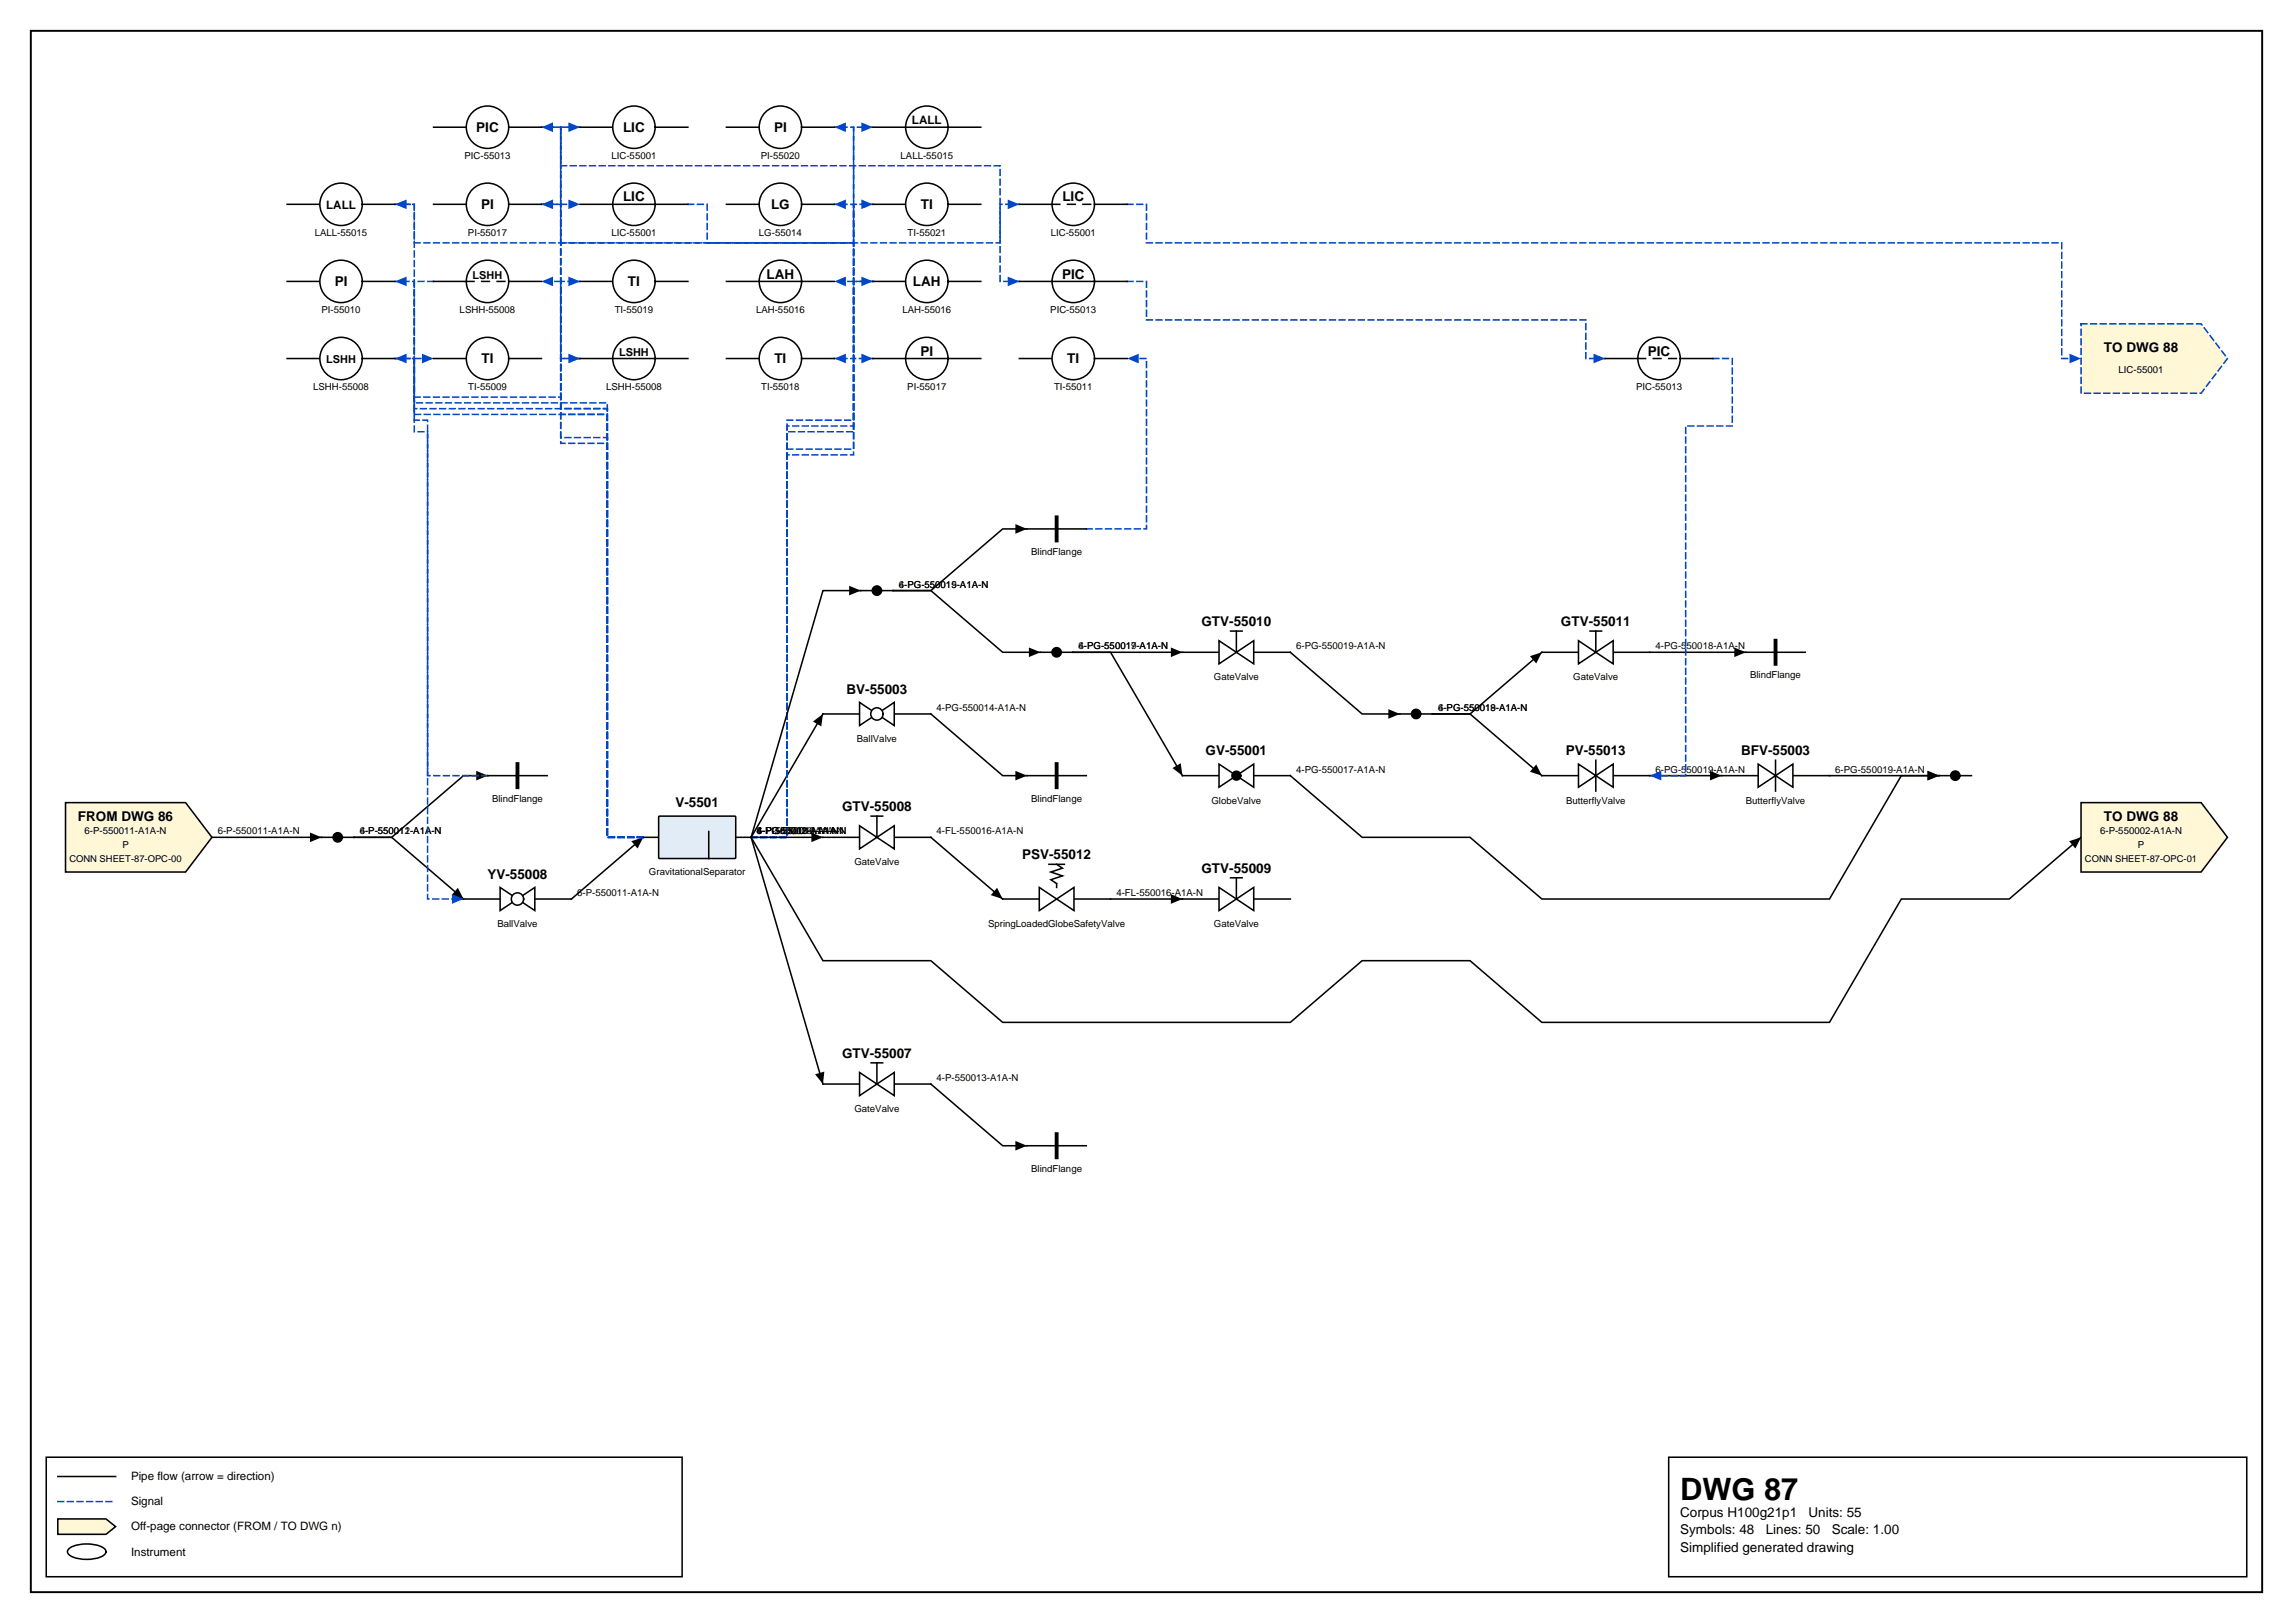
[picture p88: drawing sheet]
<svg xmlns="http://www.w3.org/2000/svg" width="420mm" height="297mm" viewBox="0 0 420 297" stroke-linecap="round" stroke-linejoin="round" font-family="sans-serif">
<defs><g id="words">
<text font-size="5.6" x="307.6" y="274.5">DWG 87</text>
<g font-size="2.5">
<text x="87.2" y="24.1">PIC</text>
<text x="114.1" y="24.1">LIC</text>
<text x="141.7" y="24.1">PI</text>
<text x="88.1" y="38.3">PI</text>
<text x="114.1" y="36.9">LIC</text>
<text x="141.2" y="38.3">LG</text>
<text x="168.6" y="38.3">TI</text>
<text x="194.5" y="36.9">LIC</text>
<text x="61.3" y="52.4">PI</text>
<text x="115" y="52.4">TI</text>
<text x="140.3" y="51">LAH</text>
<text x="167.1" y="52.4">LAH</text>
<text x="194.4" y="51">PIC</text>
<text x="168.5" y="65.1">PI</text>
<text x="301.7" y="65.1">PIC</text>
<text x="385.2" y="64.4">TO DWG 88</text>
<text x="88.2" y="66.5">TI</text>
<text x="141.8" y="66.5">TI</text>
<text x="195.4" y="66.5">TI</text>
<text x="220" y="114.6">GTV-55010</text>
<text x="285.8" y="114.6">GTV-55011</text>
<text x="155" y="127">BV-55003</text>
<text x="220.7" y="138.3">GV-55001</text>
<text x="286.7" y="138.3">PV-55013</text>
<text x="318.8" y="138.3">BFV-55003</text>
<text x="123.7" y="147.8">V-5501</text>
<text x="154.2" y="148.5">GTV-55008</text>
<text x="14.3" y="150.3">FROM DWG 86</text>
<text x="385.2" y="150.3">TO DWG 88</text>
<text x="89.2" y="160.8">YV-55008</text>
<text x="187.1" y="157.3">PSV-55012</text>
<text x="220" y="159.8">GTV-55009</text>
<text x="154.2" y="193.6">GTV-55007</text>
<text x="307.6" y="277.6">Corpus H100g21p1</text>
<text x="307.6" y="280.8">Symbols: 48</text>
<text x="323.3" y="280.8">Lines: 50</text>
<text x="331.1" y="277.6">Units: 55</text>
<text x="335.3" y="280.8">Scale: 1.00</text>
<text x="307.6" y="284">Simplified generated drawing</text>
</g>
<g font-size="2.1">
<text x="167" y="22.8">LALL</text>
<text x="59.7" y="38.3">LALL</text>
<text x="24" y="270.9">Pipe flow (arrow = direction)</text>
<text x="24" y="275.5">Signal</text>
<text x="24" y="280.1">Off-page connector (FROM / TO DWG n)</text>
<text x="24" y="284.7">Instrument</text>
</g>
<g font-size="2">
<text x="86.5" y="51">LSHH</text>
<text x="113.3" y="65.1">LSHH</text>
<text x="59.7" y="66.5">LSHH</text>
</g>
<g font-size="1.8">
<text x="85" y="29.1">PIC-55013</text>
<text x="111.9" y="29.1">LIC-55001</text>
<text x="139.3" y="29.1">PI-55020</text>
<text x="164.9" y="29.1">LALL-55015</text>
<text x="57.6" y="43.2">LALL-55015</text>
<text x="85.7" y="43.2">PI-55017</text>
<text x="111.9" y="43.2">LIC-55001</text>
<text x="139" y="43.2">LG-55014</text>
<text x="166.2" y="43.2">TI-55021</text>
<text x="192.4" y="43.2">LIC-55001</text>
<text x="58.9" y="57.3">PI-55010</text>
<text x="84.2" y="57.3">LSHH-55008</text>
<text x="112.5" y="57.3">TI-55019</text>
<text x="138.4" y="57.3">LAH-55016</text>
<text x="165.2" y="57.3">LAH-55016</text>
<text x="192.3" y="57.3">PIC-55013</text>
<text x="57.3" y="71.4">LSHH-55008</text>
<text x="85.7" y="71.4">TI-55009</text>
<text x="111" y="71.4">LSHH-55008</text>
<text x="139.3" y="71.4">TI-55018</text>
<text x="166.1" y="71.4">PI-55017</text>
<text x="193" y="71.4">TI-55011</text>
<text x="299.5" y="71.4">PIC-55013</text>
<text x="387.9" y="68.4">LIC-55001</text>
<text x="188.8" y="101.6">BlindFlange</text>
<text x="164.6" y="107.6">4-PG-550015-A1A-N</text>
<text x="164.6" y="107.6">6-PG-550019-A1A-N</text>
<text x="197.5" y="118.9">6-PG-550019-A1A-N</text>
<text x="197.5" y="118.9">4-PG-550017-A1A-N</text>
<text x="237.3" y="118.9">6-PG-550019-A1A-N</text>
<text x="303.1" y="118.9">4-PG-550018-A1A-N</text>
<text x="222.2" y="124.5">GateValve</text>
<text x="288" y="124.5">GateValve</text>
<text x="320.4" y="124.1">BlindFlange</text>
<text x="171.5" y="130.1">4-PG-550014-A1A-N</text>
<text x="263.3" y="130.1">4-PG-550018-A1A-N</text>
<text x="263.3" y="130.1">6-PG-550019-A1A-N</text>
<text x="156.9" y="135.8">BallValve</text>
<text x="237.3" y="141.4">4-PG-550017-A1A-N</text>
<text x="303.1" y="141.4">6-PG-550019-A1A-N</text>
<text x="336" y="141.4">6-PG-550019-A1A-N</text>
<text x="90.1" y="146.7">BlindFlange</text>
<text x="188.8" y="146.7">BlindFlange</text>
<text x="221.8" y="147.1">GlobeValve</text>
<text x="286.7" y="147.1">ButterflyValve</text>
<text x="319.6" y="147.1">ButterflyValve</text>
<text x="15.5" y="152.6">6-P-550011-A1A-N</text>
<text x="22.4" y="155.1">P</text>
<text x="39.9" y="152.7">6-P-550011-A1A-N</text>
<text x="65.9" y="152.7">6-P-550011-A1A-N</text>
<text x="65.9" y="152.7">4-P-550012-A1A-N</text>
<text x="138.6" y="152.7">4-P-550013-A1A-N</text>
<text x="138.6" y="152.7">6-P-550002-A1A-N</text>
<text x="138.6" y="152.7">4-PG-550014-A1A-N</text>
<text x="138.6" y="152.7">6-PG-550019-A1A-N</text>
<text x="138.6" y="152.7">4-FL-550016-A1A-N</text>
<text x="171.5" y="152.7">4-FL-550016-A1A-N</text>
<text x="384.5" y="152.6">6-P-550002-A1A-N</text>
<text x="391.4" y="155.1">P</text>
<text x="118.8" y="160.1">GravitationalSeparator</text>
<text x="156.4" y="158.4">GateValve</text>
<text x="105.7" y="164">6-P-550011-A1A-N</text>
<text x="204.4" y="164">4-FL-550016-A1A-N</text>
<text x="91.1" y="169.7">BallValve</text>
<text x="180.9" y="169.7">SpringLoadedGlobeSafetyValve</text>
<text x="222.2" y="169.7">GateValve</text>
<text x="171.5" y="197.9">4-P-550013-A1A-N</text>
<text x="156.4" y="203.5">GateValve</text>
<text x="188.8" y="214.5">BlindFlange</text>
</g>
<g font-size="1.7">
<text x="12.7" y="157.7">CONN SHEET-87-OPC-00</text>
<text x="381.7" y="157.7">CONN SHEET-87-OPC-01</text>
</g>
</g></defs>
<path d="M5.6 5.6h408.6v285.8h-408.6z" fill="none" stroke="#000" stroke-width=".35"/>
<path d="M8.5 266.7h116.4v21.9h-116.4zM10.6 270.2h10.6M305.5 266.7h105.8v21.9h-105.8z" fill="none" stroke="#000" stroke-width=".28"/>
<path d="M10.6 274.8h10.6" fill="none" stroke="#0046c8" stroke-width=".28" stroke-dasharray="1.1 .7"/>
<path d="M10.6 278h8.8l1.8 1.4-1.8 1.4h-8.8z" fill="#fff7d6" stroke="#000" stroke-width=".28"/>
<path d="M302 119.4h17.6M170.4 198.4l13.2 11.3h4.4M12.7 283.4a6.7 6.7 0 0 1 6.3 0 .72 .72 0 0 1 0 1.2 6.7 6.7 0 0 1-6.3 0 .72 .72 0 0 1 0-1.2z" fill="none" stroke="#000" stroke-width=".28"/>
<path d="M317.5 118.5l2.1 .9-2.1 .9zM185.9 208.8l2.1 .9-2.1 .9z" fill="#000"/>
<path d="M125.9 37.4h3.6v7h53.6v-7h3.5" fill="none" stroke="#0046c8" stroke-width=".28" stroke-dasharray="1.1 .7"/>
<path d="M184.5 36.5l2.1 .9-2.1 .9z" fill="#0046c8"/>
<path d="M236.2 119.4l13.2 11.3h6.9" fill="none" stroke="#000" stroke-width=".28"/>
<path d="M254.2 129.8l2.1 .9-2.1 .9z" fill="#000"/>
<path d="M198.9 96.8h11v-31.2h-3.5" fill="none" stroke="#0046c8" stroke-width=".28" stroke-dasharray="1.1 .7"/>
<path d="M206.4 65.6l2.1-.9v1.8z" fill="#0046c8"/>
<path d="M89.3 142h-4.4l-13.2 11.2h-6.9h6.9l13.2 11.3" fill="none" stroke="#000" stroke-width=".28"/>
<path d="M87.2 141.1l2.1 .9-2.1 .8zM83.8 162.5l1.1 2-2.2-.7z" fill="#000"/>
<path d="M106.2 23.3h-3.5v14.1h3.5" fill="none" stroke="#0046c8" stroke-width=".28" stroke-dasharray="1.1 .7"/>
<path d="M104.1 36.5l2.1 .9-2.1 .9z" fill="#0046c8"/>
<path d="M216.5 119.4h-20.1h6.9l13.2 22.6M282.3 119.4l-13.2 11.3h-6.9h6.9l13.2 11.3M38.8 153.2h20.1M117.8 153.2l-13.2 11.3" fill="none" stroke="#000" stroke-width=".28"/>
<path d="M214.4 118.5l2.1 .9-2.1 .9zM280.1 120.1l2.2-.7-1 2zM56.8 152.4l2.1 .8-2.1 .9zM115.6 154l2.2-.8-1.1 2.1zM214.7 140.6l1.5-.9 .3 2.3zM281.3 139.9l1 2.1-2.2-.8z" fill="#000"/>
<path d="M117.8 153.2h-6.6v-78.4h-8.5v-23.3h3.5" fill="none" stroke="#0046c8" stroke-width=".28" stroke-dasharray="1.1 .7"/>
<path d="M104.1 50.6l2.1 .9-2.1 .9z" fill="#0046c8"/>
<path d="M137.5 153.2l13.2 45.2" fill="none" stroke="#000" stroke-width=".28"/>
<path d="M149.2 196.6l1.7-.5-.2 2.3z" fill="#000"/>
<path d="M117.8 153.2h-6.6v-77.4h-8.5v-52.5h3.5" fill="none" stroke="#0046c8" stroke-width=".28" stroke-dasharray="1.1 .7"/>
<path d="M104.1 22.4l2.1 .9-2.1 .9z" fill="#0046c8"/>
<path d="M137.5 153.2h6.6v-76.3h12.2v-11.3h-3.5" fill="none" stroke="#0046c8" stroke-width=".28" stroke-dasharray="1.1 .7"/>
<path d="M152.8 65.6l2.1-.9v1.8z" fill="#0046c8"/>
<path d="M137.5 153.2h6.6v-75.2h12.2v-40.6h-3.5" fill="none" stroke="#0046c8" stroke-width=".28" stroke-dasharray="1.1 .7"/>
<path d="M152.8 37.4l2.1-.9v1.8z" fill="#0046c8"/>
<path d="M137.5 153.2h6.6v-74.2h12.2v-55.7h-3.5" fill="none" stroke="#0046c8" stroke-width=".28" stroke-dasharray="1.1 .7"/>
<path d="M152.8 23.3l2.1-.9v1.8z" fill="#0046c8"/>
<path d="M117.8 153.2h-6.6v-73.1h-8.5v-42.7h-3.6" fill="none" stroke="#0046c8" stroke-width=".28" stroke-dasharray="1.1 .7"/>
<path d="M99.1 37.4l2.1-.9v1.8z" fill="#0046c8"/>
<path d="M117.8 153.2h-6.6v-72.1h-8.5v-57.8h-3.6" fill="none" stroke="#0046c8" stroke-width=".28" stroke-dasharray="1.1 .7"/>
<path d="M99.1 23.3l2.1-.9v1.8z" fill="#0046c8"/>
<path d="M137.5 153.2l13.2 22.6h19.7l13.2 11.3h52.6l13.2-11.3h19.7l13.2 11.3h52.6l13.2-22.6h19.8l13.1-11.3" fill="none" stroke="#000" stroke-width=".28"/>
<path d="M378.8 154l2.2-.8-1 2.1z" fill="#000"/>
<path d="M137.5 153.2h6.6v-71h12.2v-30.7h3.5" fill="none" stroke="#0046c8" stroke-width=".28" stroke-dasharray="1.1 .7"/>
<path d="M157.7 50.6l2.1 .9-2.1 .9z" fill="#0046c8"/>
<path d="M150.7 130.7l-13.2 22.5" fill="none" stroke="#000" stroke-width=".28"/>
<path d="M148.8 132.1l1.9-1.4-.3 2.2z" fill="#000"/>
<path d="M137.5 153.2h6.6v-69.9h12.2v-45.9h3.5" fill="none" stroke="#0046c8" stroke-width=".28" stroke-dasharray="1.1 .7"/>
<path d="M157.7 36.5l2.1 .9-2.1 .9z" fill="#0046c8"/>
<path d="M157.6 108.1h-6.9l-13.2 45.1" fill="none" stroke="#000" stroke-width=".28"/>
<path d="M155.5 107.2l2.1 .9-2.1 .9z" fill="#000"/>
<path d="M117.8 153.2h-6.6v-79.5h-35.4v-8.1h-3.5" fill="none" stroke="#0046c8" stroke-width=".28" stroke-dasharray="1.1 .7"/>
<path d="M72.3 65.6l2.1-.9v1.8z" fill="#0046c8"/>
<path d="M137.5 153.2h13.2" fill="none" stroke="#000" stroke-width=".28"/>
<path d="M148.6 152.4l2.1 .8-2.1 .9z" fill="#000"/>
<path d="M117.8 153.2h-6.6v-78.4h-35.4v-23.3h-3.5" fill="none" stroke="#0046c8" stroke-width=".28" stroke-dasharray="1.1 .7"/>
<path d="M72.3 51.5l2.1-.9v1.8z" fill="#0046c8"/>
<path d="M117.8 153.2h-6.6v-77.4h-35.4v-38.4h-3.5" fill="none" stroke="#0046c8" stroke-width=".28" stroke-dasharray="1.1 .7"/>
<path d="M72.3 37.4l2.1-.9v1.8z" fill="#0046c8"/>
<path d="M99.1 37.4h3.6v7h53.6v21.2h3.5" fill="none" stroke="#0046c8" stroke-width=".28" stroke-dasharray="1.1 .7"/>
<path d="M157.7 64.7l2.1 .9-2.1 .9z" fill="#0046c8"/>
<path d="M99.1 23.3h3.6v7h80.4v21.2h3.5" fill="none" stroke="#0046c8" stroke-width=".28" stroke-dasharray="1.1 .7"/>
<path d="M184.5 50.6l2.1 .9-2.1 .9z" fill="#0046c8"/>
<path d="M89.3 142h-11v-65.1h-2.5v-11.3h3.6" fill="none" stroke="#0046c8" stroke-width=".28" stroke-dasharray="1.1 .7"/>
<path d="M77.3 64.7l2.1 .9-2.1 .9z" fill="#0046c8"/>
<path d="M236.2 142l13.2 11.2h19.7l13.2 11.3h52.6l13.2-22.5h6.9M302 142h13.2" fill="none" stroke="#000" stroke-width=".28"/>
<path d="M313.1 141.1l2.1 .9-2.1 .8zM352.9 141.1l2.1 .9-2.1 .8z" fill="#000"/>
<path d="M313.6 65.6h3.5v12.4h-8.5v64h-6.6" fill="none" stroke="#0046c8" stroke-width=".28" stroke-dasharray="1.1 .7"/>
<path d="M302 142l2.2-.9v1.7z" fill="#0046c8"/>
<path d="M334.9 142h20.1M203.3 164.5h13.2" fill="none" stroke="#000" stroke-width=".28"/>
<path d="M352.9 141.1l2.1 .9-2.1 .8zM214.4 163.7l2.1 .8-2.1 .9z" fill="#000"/>
<path d="M159.8 51.5h-7" fill="none" stroke="#0046c8" stroke-width=".28" stroke-dasharray="1.1 .7"/>
<path d="M152.8 51.5l2.1-.9v1.8z" fill="#0046c8"/>
<path d="M106.2 65.6h-3.5v-14.1h-3.6" fill="none" stroke="#0046c8" stroke-width=".28" stroke-dasharray="1.1 .7"/>
<path d="M99.1 51.5l2.1-.9v1.8z" fill="#0046c8"/>
<path d="M188 96.8h-4.4l-13.2 11.3h-6.9h6.9l13.2 11.3h6.9M170.4 130.7l13.2 11.3h4.4" fill="none" stroke="#000" stroke-width=".28"/>
<path d="M185.9 95.9l2.1 .9-2.1 .9zM188.4 118.5l2.1 .9-2.1 .9zM185.9 141.1l2.1 .9-2.1 .8z" fill="#000"/>
<path d="M79.4 51.5h-3.6v27.5h2.5v85.5h6.6" fill="none" stroke="#0046c8" stroke-width=".28" stroke-dasharray="1.1 .7"/>
<path d="M82.7 163.7l2.2 .8-2.2 .9z" fill="#0046c8"/>
<path d="M72.3 65.6h3.5v7.1h26.9v-7.1h3.5" fill="none" stroke="#0046c8" stroke-width=".28" stroke-dasharray="1.1 .7"/>
<path d="M104.1 64.7l2.1 .9-2.1 .9z" fill="#0046c8"/>
<path d="M170.4 153.2l13.2 11.3" fill="none" stroke="#000" stroke-width=".28"/>
<path d="M182.5 162.5l1.1 2-2.2-.7z" fill="#000"/>
<path d="M206.4 51.5h3.5v7.1h80.4v7h3.6" fill="none" stroke="#0046c8" stroke-width=".28" stroke-dasharray="1.1 .7"/>
<path d="M291.7 64.7l2.2 .9-2.2 .9z" fill="#0046c8"/>
<path d="M206.4 37.4h3.5v7h167.6v21.2h3.5" fill="none" stroke="#0046c8" stroke-width=".28" stroke-dasharray="1.1 .7"/>
<path d="M378.9 64.7l2.1 .9-2.1 .9z" fill="#0046c8"/>
<path d="M72.3 37.4h3.5v7h80.5v-21.1h3.5" fill="none" stroke="#0046c8" stroke-width=".28" stroke-dasharray="1.1 .7"/>
<path d="M157.7 22.4l2.1 .9-2.1 .9z" fill="#0046c8"/>
<path d="M79.4 65.6h6M93.1 65.6h6" fill="none" stroke="#000" stroke-width=".28"/>
<circle cx="89.3" cy="65.6" r="3.9" fill="#fff" stroke="#000" stroke-width=".28"/>
<path d="M106.2 51.5h6M119.9 51.5h6" fill="none" stroke="#000" stroke-width=".28"/>
<circle cx="116.1" cy="51.5" r="3.9" fill="#fff" stroke="#000" stroke-width=".28"/>
<path d="M150.7 198.4h6.7M163.7 198.4h6.7" fill="none" stroke="#000" stroke-width=".28"/>
<path d="M157.4 196.3l6.3 4.2v-4.2l-6.3 4.2z" fill="#fff" stroke="#000" stroke-width=".28"/>
<path d="M216.5 164.5h6.7M229.5 164.5h6.7M159.5 194.5h2.1M160.5 194.5v3.9" fill="none" stroke="#000" stroke-width=".28"/>
<path d="M223.2 162.4l6.3 4.3v-4.3l-6.3 4.3z" fill="#fff" stroke="#000" stroke-width=".28"/>
<path d="M282.3 119.4h6.7M295.3 119.4h6.7M225.3 160.7h2.1M226.4 160.7v3.8" fill="none" stroke="#000" stroke-width=".28"/>
<path d="M289 117.3l6.3 4.2v-4.2l-6.3 4.2z" fill="#fff" stroke="#000" stroke-width=".28"/>
<path d="M106.2 37.4h6M119.9 37.4h6M291.1 115.5h2.1M292.2 115.5v3.9" fill="none" stroke="#000" stroke-width=".28"/>
<circle cx="116.1" cy="37.4" r="3.9" fill="#fff" stroke="#000" stroke-width=".28"/>
<path d="M112.2 37.4h7.7M216.5 119.4h6.7M229.5 119.4h6.7" fill="none" stroke="#000" stroke-width=".28"/>
<path d="M223.2 117.3l6.3 4.2v-4.2l-6.3 4.2z" fill="#fff" stroke="#000" stroke-width=".28"/>
<path d="M186.6 65.6h6M200.4 65.6h6M188 96.8h10.9M225.3 115.5h2.1M226.4 115.5v3.9M58.9 153.2h5.9" fill="none" stroke="#000" stroke-width=".28"/>
<path d="M193.4 94.7v4.2" fill="none" stroke="#000" stroke-width=".71"/>
<circle cx="61.8" cy="153.2" r=".85" fill="#000" stroke="#000" stroke-width=".28"/>
<circle cx="196.5" cy="65.6" r="3.9" fill="#fff" stroke="#000" stroke-width=".28"/>
<path d="M106.2 23.3h6M119.9 23.3h6" fill="none" stroke="#000" stroke-width=".28"/>
<circle cx="116.1" cy="23.3" r="3.9" fill="#fff" stroke="#000" stroke-width=".28"/>
<path d="M12 146.9h22l4.8 6.3-4.8 6.4h-22z" fill="#fff7d6" stroke="#000" stroke-width=".28"/>
<path d="M133 65.6h6M146.8 65.6h6" fill="none" stroke="#000" stroke-width=".28"/>
<circle cx="142.9" cy="65.6" r="3.9" fill="#fff" stroke="#000" stroke-width=".28"/>
<path d="M84.9 164.5h6.7M97.9 164.5h6.7" fill="none" stroke="#000" stroke-width=".28"/>
<g fill="#fff" stroke="#000" stroke-width=".28">
<path d="M91.6 162.4l6.3 4.3v-4.3l-6.3 4.3z"/>
<circle cx="94.7" cy="164.5" r="1.13"/>
</g>
<path d="M133 51.5h6M146.8 51.5h6" fill="none" stroke="#000" stroke-width=".28"/>
<circle cx="142.9" cy="51.5" r="3.9" fill="#fff" stroke="#000" stroke-width=".28"/>
<path d="M133 37.4h6M146.8 37.4h6M139 51.5h7.8" fill="none" stroke="#000" stroke-width=".28"/>
<circle cx="142.9" cy="37.4" r="3.9" fill="#fff" stroke="#000" stroke-width=".28"/>
<path d="M133 23.3h6M146.8 23.3h6M190.5 119.4h5.9" fill="none" stroke="#000" stroke-width=".28"/>
<circle cx="193.4" cy="119.4" r=".85" fill="#000" stroke="#000" stroke-width=".28"/>
<circle cx="142.9" cy="23.3" r="3.9" fill="#fff" stroke="#000" stroke-width=".28"/>
<path d="M256.3 130.7h5.9" fill="none" stroke="#000" stroke-width=".28"/>
<circle cx="259.3" cy="130.7" r=".85" fill="#000" stroke="#000" stroke-width=".28"/>
<path d="M381 59.3h22l4.8 6.3-4.8 6.4h-22z" fill="#fff7d6" stroke="#0046c8" stroke-width=".28" stroke-dasharray="1.1 .7"/>
<path d="M319.6 119.4h10.9M117.8 153.2h2.8M134.7 153.2h2.8" fill="none" stroke="#000" stroke-width=".28"/>
<path d="M325.1 117.3v4.2" fill="none" stroke="#000" stroke-width=".71"/>
<path d="M120.6 149.4h14v7.7h-14z" fill="#e2ecf7" stroke="#000" stroke-width=".28"/>
<path d="M79.4 37.4h6M93.1 37.4h6M129.8 152.2v4.9" fill="none" stroke="#000" stroke-width=".28"/>
<circle cx="89.3" cy="37.4" r="3.9" fill="#fff" stroke="#000" stroke-width=".28"/>
<path d="M79.4 23.3h6M93.1 23.3h6" fill="none" stroke="#000" stroke-width=".28"/>
<circle cx="89.3" cy="23.3" r="3.9" fill="#fff" stroke="#000" stroke-width=".28"/>
<path d="M159.8 65.6h6M173.6 65.6h6" fill="none" stroke="#000" stroke-width=".28"/>
<circle cx="169.7" cy="65.6" r="3.9" fill="#fff" stroke="#000" stroke-width=".28"/>
<path d="M165.8 65.6h7.8M89.3 142h10.9M216.5 142h6.7M229.5 142h6.7" fill="none" stroke="#000" stroke-width=".28"/>
<path d="M94.7 139.8v4.3" fill="none" stroke="#000" stroke-width=".71"/>
<path d="M223.2 139.8l6.3 4.3v-4.3l-6.3 4.3z" fill="#fff" stroke="#000" stroke-width=".28"/>
<circle cx="226.4" cy="142" r=".81" fill="#000" stroke="#000" stroke-width=".28"/>
<path d="M381 146.9h22l4.8 6.3-4.8 6.4h-22z" fill="#fff7d6" stroke="#000" stroke-width=".28"/>
<path d="M282.3 142h6.7M295.3 142h6.7" fill="none" stroke="#000" stroke-width=".28"/>
<path d="M289 139.8l6.3 4.3v-4.3l-6.3 4.3z" fill="#fff" stroke="#000" stroke-width=".28"/>
<path d="M293.9 65.6h6M307.6 65.6h6M292.2 139.1v5.7" fill="none" stroke="#000" stroke-width=".28"/>
<circle cx="303.7" cy="65.6" r="3.9" fill="#fff" stroke="#000" stroke-width=".28"/>
<path d="M299.9 65.6h1.4M302.7 65.6h1.4M305.5 65.6h1.4M315.2 142h6.7M328.2 142h6.7M188 209.7h10.9" fill="none" stroke="#000" stroke-width=".28"/>
<path d="M193.4 207.6v4.2" fill="none" stroke="#000" stroke-width=".71"/>
<path d="M321.9 139.8l6.3 4.3v-4.3l-6.3 4.3z" fill="#fff" stroke="#000" stroke-width=".28"/>
<path d="M325.1 139.1v5.7M183.6 164.5h6.7M196.6 164.5h6.7" fill="none" stroke="#000" stroke-width=".28"/>
<path d="M190.3 162.4l6.3 4.3v-4.3l-6.3 4.3z" fill="#fff" stroke="#000" stroke-width=".28"/>
<path d="M159.8 51.5h6M173.6 51.5h6M192 158.2h2.9M193.4 158.2l1.1 .7-2.1 .7 2.1 .7-2.1 .7 1 .7v.7M355 142h5.9" fill="none" stroke="#000" stroke-width=".28"/>
<circle cx="358" cy="142" r=".85" fill="#000" stroke="#000" stroke-width=".28"/>
<circle cx="169.7" cy="51.5" r="3.9" fill="#fff" stroke="#000" stroke-width=".28"/>
<path d="M106.2 65.6h6M119.9 65.6h6" fill="none" stroke="#000" stroke-width=".28"/>
<circle cx="116.1" cy="65.6" r="3.9" fill="#fff" stroke="#000" stroke-width=".28"/>
<path d="M112.2 65.6h7.7M150.7 130.7h6.7M163.7 130.7h6.7" fill="none" stroke="#000" stroke-width=".28"/>
<g fill="#fff" stroke="#000" stroke-width=".28">
<path d="M157.4 128.6l6.3 4.2v-4.2l-6.3 4.2z"/>
<circle cx="160.5" cy="130.7" r="1.13"/>
</g>
<path d="M159.8 37.4h6M173.6 37.4h6" fill="none" stroke="#000" stroke-width=".28"/>
<circle cx="169.7" cy="37.4" r="3.9" fill="#fff" stroke="#000" stroke-width=".28"/>
<path d="M159.8 23.3h6M173.6 23.3h6" fill="none" stroke="#000" stroke-width=".28"/>
<circle cx="169.7" cy="23.3" r="3.9" fill="#fff" stroke="#000" stroke-width=".28"/>
<path d="M165.8 23.3h7.8M79.4 51.5h6M93.1 51.5h6M157.6 108.1h5.9M188 142h10.9" fill="none" stroke="#000" stroke-width=".28"/>
<circle cx="160.5" cy="108.1" r=".85" fill="#000" stroke="#000" stroke-width=".28"/>
<path d="M193.4 139.8v4.3" fill="none" stroke="#000" stroke-width=".71"/>
<circle cx="89.3" cy="51.5" r="3.9" fill="#fff" stroke="#000" stroke-width=".28"/>
<path d="M85.4 51.5h1.4M88.2 51.5h1.4M91 51.5h1.4M52.6 65.6h6M66.3 65.6h6" fill="none" stroke="#000" stroke-width=".28"/>
<circle cx="62.4" cy="65.6" r="3.9" fill="#fff" stroke="#000" stroke-width=".28"/>
<path d="M150.7 153.2h6.7M163.7 153.2h6.7" fill="none" stroke="#000" stroke-width=".28"/>
<path d="M157.4 151.1l6.3 4.3v-4.3l-6.3 4.3z" fill="#fff" stroke="#000" stroke-width=".28"/>
<path d="M52.6 51.5h6M66.3 51.5h6M159.5 149.4h2.1M160.5 149.4v3.8" fill="none" stroke="#000" stroke-width=".28"/>
<circle cx="62.4" cy="51.5" r="3.9" fill="#fff" stroke="#000" stroke-width=".28"/>
<path d="M186.6 51.5h6M200.4 51.5h6" fill="none" stroke="#000" stroke-width=".28"/>
<circle cx="196.5" cy="51.5" r="3.9" fill="#fff" stroke="#000" stroke-width=".28"/>
<path d="M186.6 37.4h6M200.4 37.4h6M192.6 51.5h7.8" fill="none" stroke="#000" stroke-width=".28"/>
<circle cx="196.5" cy="37.4" r="3.9" fill="#fff" stroke="#000" stroke-width=".28"/>
<path d="M52.6 37.4h6M66.3 37.4h6M192.6 37.4h1.4M195.4 37.4h1.4M198.3 37.4h1.4" fill="none" stroke="#000" stroke-width=".28"/>
<circle cx="62.4" cy="37.4" r="3.9" fill="#fff" stroke="#000" stroke-width=".28"/>
<use href="#words"/>
</svg>
